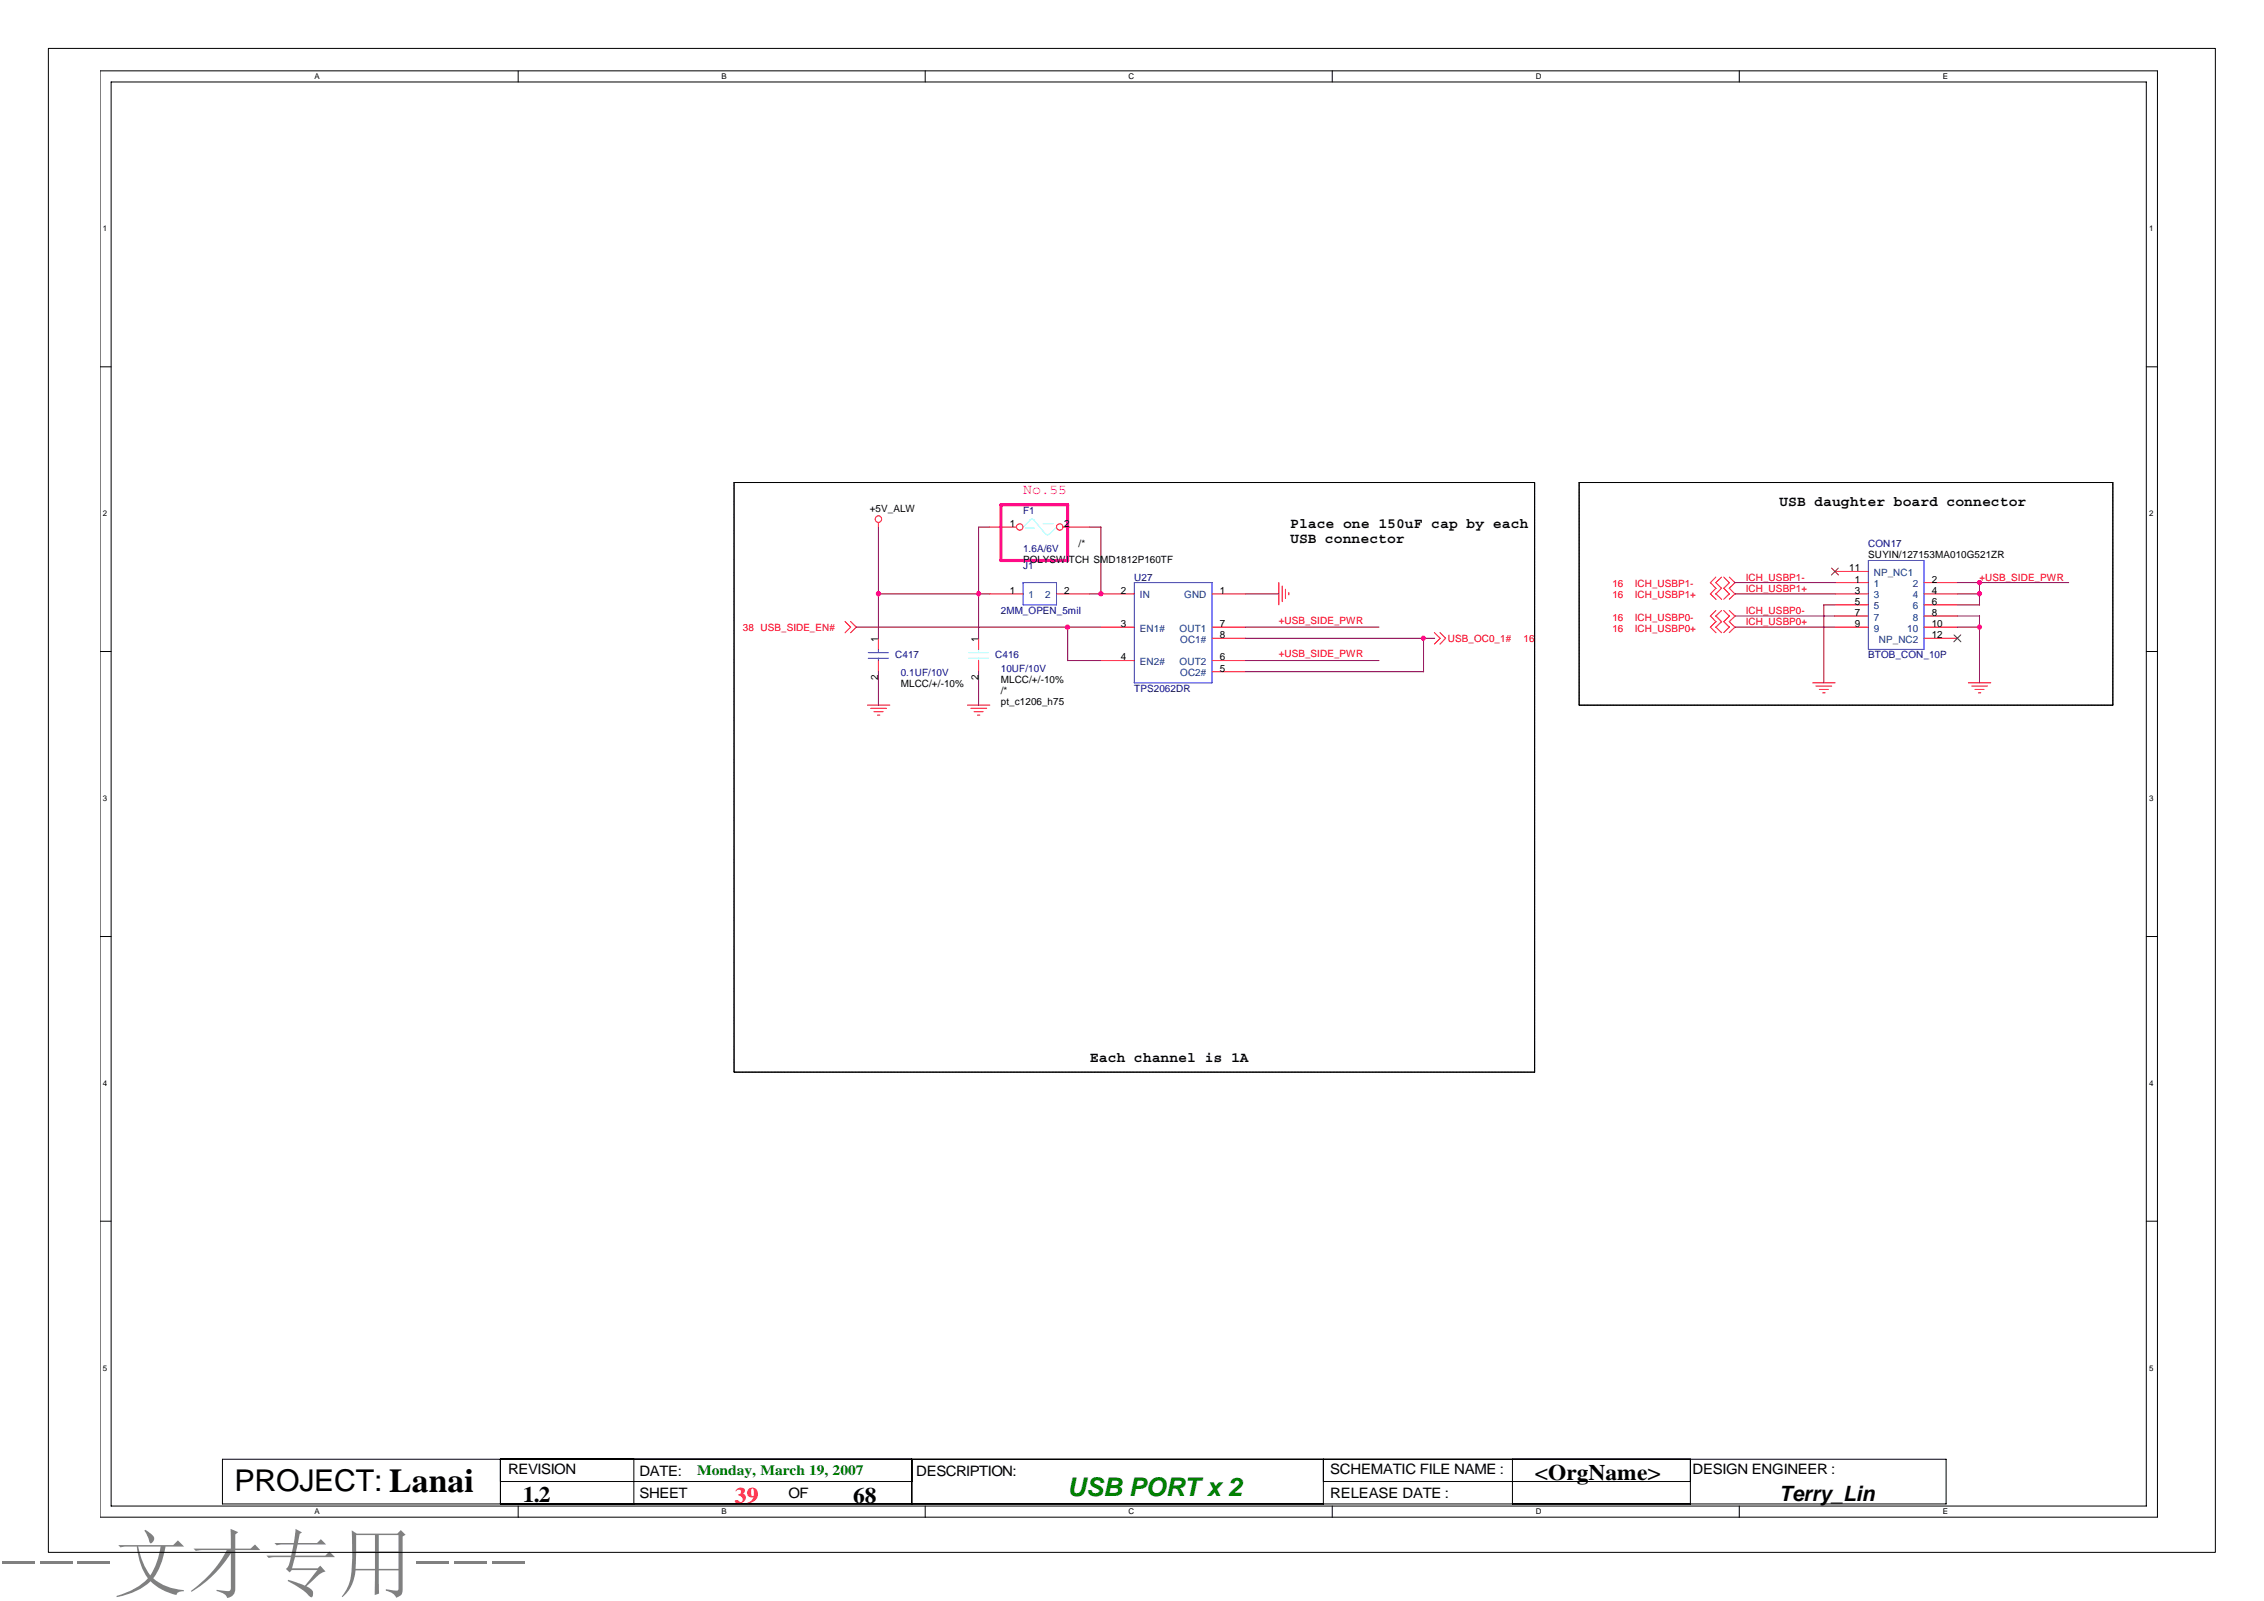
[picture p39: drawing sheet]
<svg xmlns="http://www.w3.org/2000/svg" width="297mm" height="210mm" viewBox="0 0 297 210" stroke-linecap="round" stroke-linejoin="round" font-family="sans-serif">
<defs><g id="words">
<text font-size="9.9" fill="#808080" x="0" y="208.6">---文才专用---</text>
<text font-size="3.9" x="30.8" y="195.5">PROJECT: Lanai</text>
<text font-size="3.4" fill="#008000" x="140.1" y="196.2">USB PORT x 2</text>
<g font-size="2.9">
<text x="68.6" y="197">1.2</text>
<text x="111.9" y="197.1">68</text>
<text x="201.4" y="194.1">&lt;OrgName&gt;</text>
</g>
<text font-size="2.9" fill="#f00" x="96.4" y="197.1">39</text>
<text font-size="2.8" x="233.4" y="196.9">Terry_Lin</text>
<text font-size="1.9" fill="#f0f" x="134.2" y="64.8">No.55</text>
<g font-size="1.9">
<text x="169.3" y="69.2">Place one 150uF cap by each</text>
<text x="169.3" y="71.2">USB connector</text>
<text x="233.4" y="66.3">USB daughter board connector</text>
<text x="143" y="139.3">Each channel is 1A</text>
<text x="66.7" y="193.4">REVISION</text>
<text x="83.9" y="196.4">SHEET</text>
<text x="83.9" y="193.5">DATE:</text>
<text x="103.4" y="196.4">OF</text>
<text x="120.2" y="193.5">DESCRIPTION:</text>
<text x="174.5" y="193.4">SCHEMATIC FILE NAME :</text>
<text x="174.5" y="196.4">RELEASE DATE :</text>
<text x="222.1" y="193.4">DESIGN ENGINEER :</text>
</g>
<text font-size="1.9" fill="#008000" x="91.5" y="193.4">Monday, March 19, 2007</text>
<g font-size="1.3">
<text x="114.1" y="67.1">+5V_ALW</text>
<text x="132.5" y="69.1">1</text>
<text x="139.6" y="69.1">2</text>
<text x="141.5" y="71.8">/*</text>
<text x="132.5" y="77.9">1</text>
<text x="134.2" y="73.8">POLYSWITCH SMD1812P160TF</text>
<text x="139.6" y="77.9">2</text>
<text x="147.1" y="77.9">2</text>
<text x="160.1" y="77.9">1</text>
<text x="242.6" y="74.9">11</text>
<text x="243.4" y="76.4">1</text>
<text x="243.4" y="77.9">3</text>
<text x="245.1" y="73.2">SUYIN/127153MA010G521ZR</text>
<text x="253.4" y="76.4">2</text>
<text x="253.4" y="77.9">4</text>
<text x="147.1" y="82.2">3</text>
<text x="160.1" y="83.7">8</text>
<text x="160.1" y="82.2">7</text>
<text x="243.4" y="79.3">5</text>
<text x="243.4" y="80.8">7</text>
<text x="243.4" y="82.2">9</text>
<text x="253.4" y="79.3">6</text>
<text x="253.4" y="80.8">8</text>
<text x="253.4" y="82.2">10</text>
<text x="253.4" y="83.7">12</text>
<text x="115.2" y="89.2" transform="rotate(-90 115.2 89.2)">2</text>
<text x="115.2" y="84.2" transform="rotate(-90 115.2 84.2)">1</text>
<text x="128.4" y="89.2" transform="rotate(-90 128.4 89.2)">2</text>
<text x="128.4" y="84.2" transform="rotate(-90 128.4 84.2)">1</text>
<text x="131.3" y="89.6">MLCC/+/-10%</text>
<text x="147.1" y="86.6">4</text>
<text x="160.1" y="88.1">5</text>
<text x="160.1" y="86.6">6</text>
<text x="118.2" y="90.1">MLCC/+/-10%</text>
<text x="131.3" y="91">/*</text>
<text x="131.3" y="92.5">pt_c1206_h75</text>
</g>
<g font-size="1.3" fill="#000080">
<text x="134.2" y="67.4">F1</text>
<text x="245.1" y="71.8">CON17</text>
<text x="134.2" y="74.7">J1</text>
<text x="134.2" y="72.3">1.6A/6V</text>
<text x="148.8" y="76.1">U27</text>
<text x="131.3" y="80.5">2MM_OPEN_5mil</text>
<text x="117.5" y="86.4">C417</text>
<text x="118.2" y="88.7">0.1UF/10V</text>
<text x="130.6" y="86.4">C416</text>
<text x="131.3" y="88.1">10UF/10V</text>
<text x="245.1" y="86.4">BTOB_CON_10P</text>
<text x="148.8" y="90.7">TPS2062DR</text>
</g>
<g font-size="1.3" fill="#f00">
<text x="211.6" y="77">16</text>
<text x="214.5" y="77">ICH_USBP1-</text>
<text x="229.1" y="76.1">ICH_USBP1-</text>
<text x="229.1" y="77.6">ICH_USBP1+</text>
<text x="259.7" y="76.1">+USB_SIDE_PWR</text>
<text x="97.5" y="82.7">38 USB_SIDE_EN#</text>
<text x="167.8" y="81.8">+USB_SIDE_PWR</text>
<text x="211.6" y="78.5">16</text>
<text x="211.6" y="81.4">16</text>
<text x="211.6" y="82.8">16</text>
<text x="214.5" y="78.5">ICH_USBP1+</text>
<text x="214.5" y="81.4">ICH_USBP0-</text>
<text x="214.5" y="82.8">ICH_USBP0+</text>
<text x="229.1" y="80.5">ICH_USBP0-</text>
<text x="229.1" y="82">ICH_USBP0+</text>
<text x="167.8" y="86.2">+USB_SIDE_PWR</text>
<text x="190" y="84.2">USB_OC0_1#</text>
<text x="199.9" y="84.2">16</text>
</g>
<g font-size="1.3" fill="#004080">
<text x="245.9" y="77">1</text>
<text x="245.9" y="75.5">NP_NC1</text>
<text x="250.9" y="77">2</text>
<text x="135" y="78.5">1</text>
<text x="137.1" y="78.5">2</text>
<text x="149.6" y="78.5">IN</text>
<text x="149.6" y="82.9">EN1#</text>
<text x="154.8" y="82.9">OUT1</text>
<text x="155.4" y="78.5">GND</text>
<text x="245.9" y="78.5">3</text>
<text x="245.9" y="79.9">5</text>
<text x="245.9" y="81.4">7</text>
<text x="245.9" y="82.9">9</text>
<text x="250.2" y="82.9">10</text>
<text x="250.9" y="78.5">4</text>
<text x="250.9" y="79.9">6</text>
<text x="250.9" y="81.4">8</text>
<text x="149.6" y="87.2">EN2#</text>
<text x="154.8" y="87.2">OUT2</text>
<text x="154.9" y="88.7">OC2#</text>
<text x="154.9" y="84.3">OC1#</text>
<text x="246.5" y="84.3">NP_NC2</text>
</g>
<g font-size="1">
<text x="41.3" y="10.4">A</text>
<text x="94.7" y="10.4">B</text>
<text x="148.1" y="10.4">C</text>
<text x="201.5" y="10.4">D</text>
<text x="254.9" y="10.4">E</text>
<text x="13.5" y="30.4">1</text>
<text x="282" y="30.4">1</text>
<text x="13.5" y="67.7">2</text>
<text x="282" y="67.7">2</text>
<text x="13.5" y="105.1">3</text>
<text x="282" y="105.1">3</text>
<text x="13.5" y="142.4">4</text>
<text x="282" y="142.4">4</text>
<text x="13.5" y="179.8">5</text>
<text x="282" y="179.8">5</text>
<text x="41.3" y="198.6">A</text>
<text x="94.7" y="198.6">B</text>
<text x="148.1" y="198.6">C</text>
<text x="201.5" y="198.6">D</text>
<text x="254.9" y="198.6">E</text>
</g>
</g></defs>
<g fill="none" stroke="#000" stroke-width=".13">
<path d="M6.3 6.3h284.4v197.3h-284.4zM13.1 9.3h270v189.7h-270zM14.6 10.8h267v186.7h-267zM68 9.3v1.5M121.4 9.3v1.5M174.8 9.3v1.5M228.2 9.3v1.5M13.1 48.1h1.5M281.6 48.1h1.5M96.3 63.3h105.1v77.3h-105.1zM207.2 63.3h70v29.2h-70zM13.1 85.4h1.5"/>
<path d="M281.6 85.4h1.5M13.1 122.8h1.5M281.6 122.8h1.5M13.1 160.2h1.5M281.6 160.2h1.5M29.2 191.4h226.1v5.9h-226.1zM65.7 191.4v5.9M65.7 194.3h53.9M68 197.5v1.5M83.2 191.4v5.9M119.6 191.4v5.9M121.4 197.5v1.5"/>
<path d="M173.6 194.3h48.2M173.6 191.4v5.9M174.8 197.5v1.5M198.4 191.4v5.9M221.8 191.4v5.9M228.2 197.5v1.5"/>
</g>
<path d="M131.3 66.2h8.8v7.3h-8.8z" fill="none" stroke="#f0f" stroke-width=".42"/>
<g fill="none" stroke="#f00" stroke-width=".13">
<path d="M115.2 68.5v.7M129.9 69.1h3.5M129.9 77.9h4.3M138.6 77.9h4.4M139.5 69.1h3.5M144.4 77.9h4.4M159 77.9h4.4M167.8 76.4v2.9M168.2 76.9v2M168.7 77.3v1.2M169.1 77.7v.3M224.4 76.4l.7 .8"/>
<path d="M224.4 77.9l.7 .7M225.1 76.4l.8 .8M225.1 75.7l-.7 .7M225.1 77.9l.8 .7M225.1 77.2l-.7 .7M225.9 75.7l-.8 .7M225.9 77.2l-.8 .7M226.2 75.7l.7 .7-.7 .8 .7 .7M226.9 75.7l.7 .7-.7 .8 .7 .7M226.9 77.9l-.7 .7M227.6 77.9l-.7 .7M240.7 77.9h4.4"/>
<path d="M240.7 76.4h4.4M240.7 79.3h4.4M240.7 75h4.4M252.4 77.9h4.4M252.4 76.4h4.4M252.4 79.3h4.4M110.9 81.5l.7 .8-.7 .7M111.6 81.5l.7 .8-.7 .7M113.8 92.5h3M114.2 92.9h2.1M114.7 93.3h1.2M115.1 93.8h.3"/>
<path d="M115.2 83.7v1.5M115.2 86.6v1.5M126.9 92.5h3M127.4 92.9h2.1M127.8 93.3h1.2M128.2 93.8h.4M128.4 83.7v1.5M128.4 86.6v1.5M144.4 82.3h4.4M144.4 86.6h4.4M159 82.3h4.4M159 83.7h4.4"/>
<path d="M159 86.6h4.4M159 88.1h4.4M188.2 83l.8 .7-.8 .8M188.9 83l.8 .7-.8 .8M224.4 80.8l.7 .8-.7 .7M224.4 82.3l.7 .7M225.1 80.8l.8 .8M225.1 80.1l-.7 .7M225.1 82.3l.8 .7M225.9 80.1l-.8 .7M225.9 81.5l-.8 .8M226.2 80.1l.7 .7"/>
<path d="M226.9 80.1l.7 .7M226.9 80.8l-.7 .7 .7 .8M226.9 82.2l-.7 .8M227.6 80.8l-.7 .7 .7 .8M227.6 82.2l-.7 .8M237.8 89.6h3M238.2 90h2.1M238.7 90.4h1.2M239.1 90.9h.4M240.7 80.8h4.4M240.7 82.3h4.4M252.4 80.8h4.4"/>
<path d="M252.4 82.3h4.4M252.4 83.7h4.4M258.3 89.6h2.9M258.7 90h2.1M259.1 90.4h1.2M259.6 90.9h.3"/>
<circle cx="115.2" cy="68.1" r=".43"/>
<circle cx="133.8" cy="69.1" r=".42"/>
<circle cx="139" cy="69.1" r=".42"/>
</g>
<path d="M134.5 69.3h1.2M135.1 68.2a.43 .43 0 0 1 .6 0M135.1 68.2l-.9 .9M135.7 68.2l1.4 1.8M136.9 68.7h1.3M137.2 70l.2 .1 .3-.1M138.6 69.1l-.9 .9M127.1 85.6h2.6M127.1 86.3h2.6M128.4 85.2v.4M128.4 86.3v.4" fill="none" stroke="#80ffff" stroke-width=".13"/>
<path d="M134.2 76.4h4.4v2.9h-4.4zM148.8 76.4h10.2v13.2h-10.2zM245.1 73.5h7.3v11.7h-7.3zM113.9 85.6h2.7M113.9 86.3h2.7M115.2 85.2v.4M115.2 86.3v.4" fill="none" stroke="#00f" stroke-width=".13"/>
<path d="M240.3 74.5l.9 .9M241.2 74.5l-.9 .9M256.4 83.3l.9 .9M257.3 83.3l-1 .9" fill="none" stroke="#804000" stroke-width=".13"/>
<g fill="none" stroke="#800040" stroke-width=".13">
<path d="M115.2 69.1v14.6M115.2 77.9h14.7M129.9 69.1h-1.5v14.6M143 69.1h1.4l.1 8.8h-1.5M163.4 77.9h4.4M227.6 77.9h13.2M227.6 76.4h13.2M240.8 79.3h-1.5v10.3M256.8 77.9h2.9M256.8 76.4h14.6M256.8 79.3h2.9M259.7 76.4v3"/>
<path d="M112.3 82.3h32.2M115.2 88.1v4.4M128.4 88.1v4.4M140.1 86.6h4.4M140.1 82.3v4.4M163.4 83.7h24.8M163.4 88.1h23.4M163.4 86.6h17.5M163.4 82.3h17.5M186.8 83.7v4.4M227.6 82.3h13.2M227.6 80.8h13.2"/>
<path d="M256.8 82.3h2.9M256.8 80.8h2.9M259.7 80.8v8.8"/>
</g>
<g fill="#f0f" stroke="#f0f" stroke-width=".13">
<circle cx="115.3" cy="77.9" r=".29"/>
<circle cx="186.7" cy="83.7" r=".28"/>
<circle cx="144.4" cy="77.9" r=".3"/>
<circle cx="128.4" cy="77.9" r=".29"/>
<circle cx="140.1" cy="82.3" r=".3"/>
<circle cx="259.7" cy="82.3" r=".29"/>
<circle cx="259.7" cy="77.9" r=".29"/>
<circle cx="259.7" cy="76.4" r=".28"/>
</g>
<use href="#words"/>
</svg>
